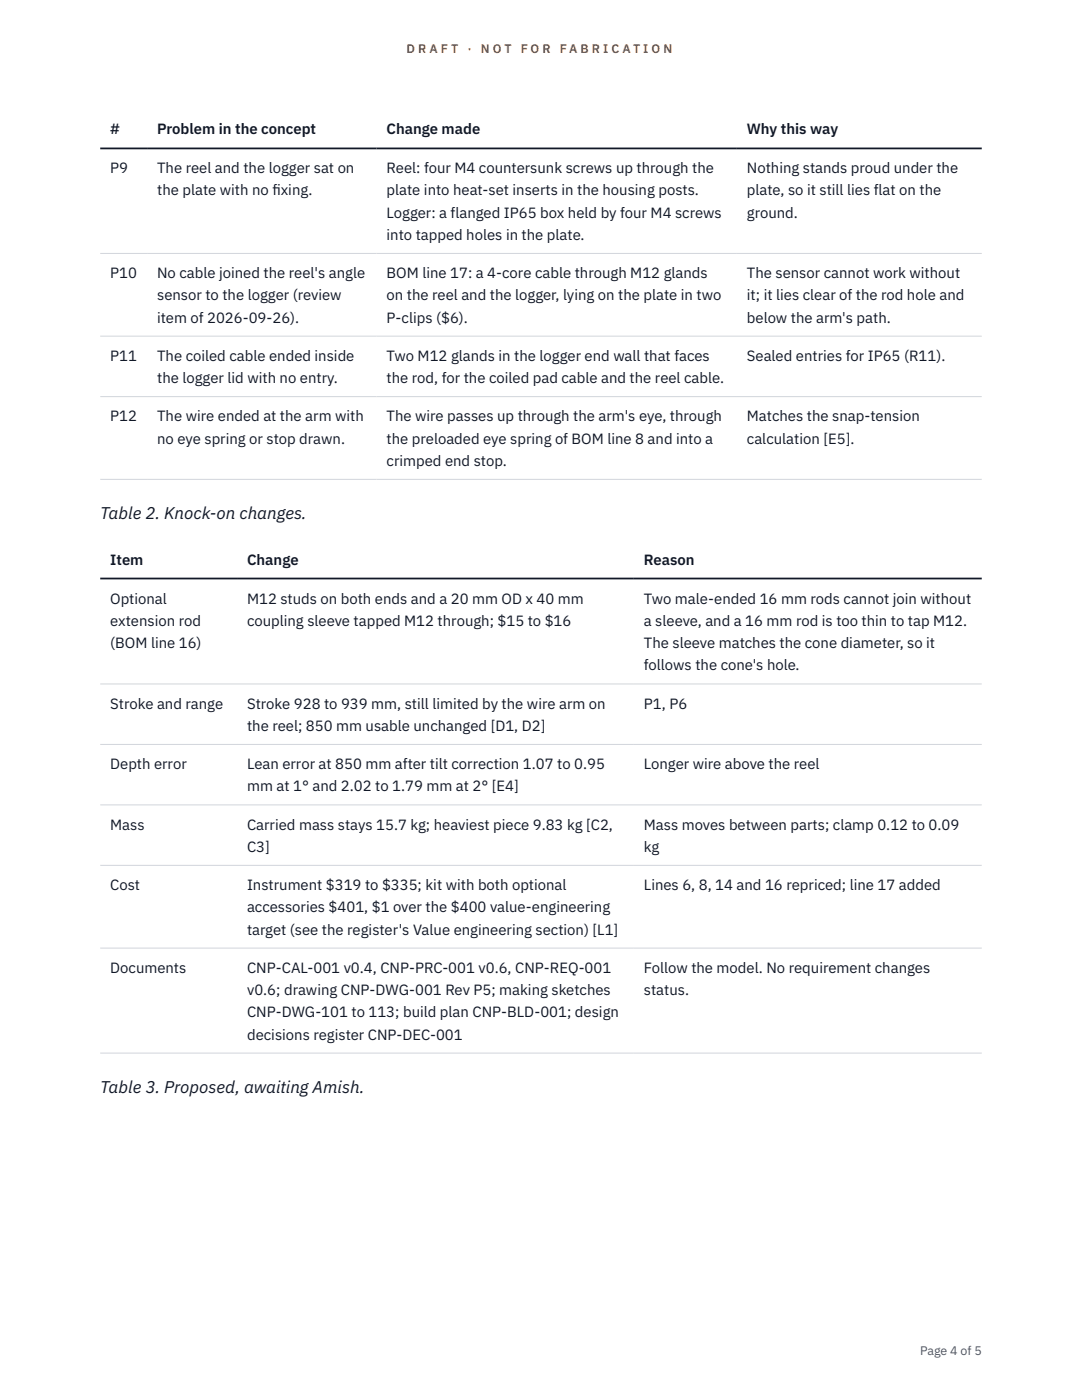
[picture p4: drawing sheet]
<svg xmlns="http://www.w3.org/2000/svg" width="216mm" height="279mm" viewBox="0 0 216 279" stroke-linecap="round" stroke-linejoin="round" font-family="sans-serif">
<defs><g id="words">
<g font-size="3.4" fill="#111827">
<text x="20" y="103.6">Table 2. Knock-on changes.</text>
<text x="20" y="218.1">Table 3. Proposed, awaiting Amish.</text>
</g>
<g font-size="3" fill="#111827">
<text x="22" y="26.8">#</text>
<text x="31.4" y="26.8">Problem in the concept</text>
<text x="77.1" y="26.8">Change made</text>
<text x="149" y="26.8">Why this way</text>
<text x="22" y="34.5">P9</text>
<text x="31.4" y="34.5">The reel and the logger sat on</text>
<text x="77.1" y="34.5">Reel: four M4 countersunk screws up through the</text>
<text x="149" y="34.5">Nothing stands proud under the</text>
<text x="31.4" y="39">the plate with no f</text>
<text x="54.3" y="39">ixing.</text>
<text x="77.1" y="39">plate into heat-set inserts in the housing posts.</text>
<text x="149" y="39">plate, so it still lies flat on the</text>
<text x="77.1" y="43.4">Logger: a flanged IP65 box held by four M4 screws</text>
<text x="77.1" y="47.9">into tapped holes in the plate.</text>
<text x="149" y="43.4">ground.</text>
<text x="22" y="55.5">P10</text>
<text x="31.4" y="55.5">No cable joined the reel's angle</text>
<text x="31.4" y="59.9">sensor to the logger (review</text>
<text x="77.1" y="55.5">BOM line 17: a 4-core cable through M12 glands</text>
<text x="77.1" y="59.9">on the reel and the logger, lying on the plate in two</text>
<text x="149" y="55.5">The sensor cannot work without</text>
<text x="149" y="59.9">it; it lies clear of the rod hole and</text>
<text x="31.4" y="64.4">item of 2026-09-26).</text>
<text x="77.1" y="64.4">P-clips ($6).</text>
<text x="149" y="64.4">below the arm's path.</text>
<text x="22" y="72">P11</text>
<text x="31.4" y="72">The coiled cable ended inside</text>
<text x="31.4" y="76.5">the logger lid with no entry.</text>
<text x="77.1" y="72">Two M12 glands in the logger end wall that faces</text>
<text x="77.1" y="76.5">the rod, for the coiled pad cable and the reel cable.</text>
<text x="149" y="72">Sealed entries for IP65 (R11).</text>
<text x="22" y="84.1">P12</text>
<text x="31.4" y="84.1">The wire ended at the arm with</text>
<text x="31.4" y="88.5">no eye spring or stop drawn.</text>
<text x="77.1" y="84.1">The wire passes up through the arm's eye, through</text>
<text x="77.1" y="88.5">the preloaded eye spring of BOM line 8 and into a</text>
<text x="149" y="84.1">Matches the snap-tension</text>
<text x="149" y="88.5">calculation [E5].</text>
<text x="77.1" y="93">crimped end stop.</text>
<text x="22" y="112.7">Item</text>
<text x="49.3" y="112.7">Change</text>
<text x="128.5" y="112.7">Reason</text>
<text x="22" y="120.5">Optional</text>
<text x="22" y="124.9">extension rod</text>
<text x="49.3" y="120.5">M12 studs on both ends and a 20 mm OD x 40 mm</text>
<text x="49.3" y="124.9">coupling sleeve tapped M12 through; $15 to $16</text>
<text x="128.5" y="120.5">Two male-ended 16 mm rods cannot join without</text>
<text x="128.5" y="124.9">a sleeve, and a 16 mm rod is too thin to tap M12.</text>
<text x="22" y="129.4">(BOM line 16)</text>
<text x="128.5" y="129.4">The sleeve matches the cone diameter, so it</text>
<text x="128.5" y="133.8">follows the cone's hole.</text>
<text x="22" y="141.4">Stroke and range</text>
<text x="49.3" y="141.4">Stroke 928 to 939 mm, still limited by the wire arm on</text>
<text x="128.5" y="141.4">P1, P6</text>
<text x="49.3" y="145.9">the reel; 850 mm usable unchanged [D1, D2]</text>
<text x="22" y="153.5">Depth error</text>
<text x="49.3" y="153.5">Lean error at 850 mm after tilt correction 1.07 to 0.95</text>
<text x="128.5" y="153.5">Longer wire above the reel</text>
<text x="49.3" y="157.9">mm at 1° and 2.02 to 1.79 mm at 2° [E4]</text>
<text x="22" y="165.6">Mass</text>
<text x="49.3" y="165.6">Carried mass stays 15.7 kg; heaviest piece 9.83 kg [C2,</text>
<text x="128.5" y="165.6">Mass moves between parts; clamp 0.12 to 0.09</text>
<text x="49.3" y="170">C3]</text>
<text x="128.5" y="170">kg</text>
<text x="22" y="177.6">Cost</text>
<text x="49.3" y="177.6">Instrument $319 to $335; kit with both optional</text>
<text x="128.5" y="177.6">Lines 6, 8, 14 and 16 repriced; line 17 added</text>
<text x="49.3" y="182.1">accessories $401, $1 over the $400 value-engineering</text>
<text x="49.3" y="186.5">target (see the register's Value engineering section) [L1]</text>
<text x="22" y="194.1">Documents</text>
<text x="49.3" y="194.1">CNP-CAL-001 v0.4, CNP-PRC-001 v0.6, CNP-REQ-001</text>
<text x="128.5" y="194.1">Follow the model. No requirement changes</text>
<text x="49.3" y="198.6">v0.6; drawing CNP-DWG-001 Rev P5; making sketches</text>
<text x="49.3" y="203">CNP-DWG-101 to 113; build plan CNP-BLD-001; design</text>
<text x="128.5" y="198.6">status.</text>
<text x="49.3" y="207.5">decisions register CNP-DEC-001</text>
</g>
<g font-size="2.5" fill="#b45309">
<text x="81.1" y="10.5">D R A F T</text>
<text x="93.3" y="10.5">·</text>
<text x="95.9" y="10.5">N O T</text>
<text x="103.9" y="10.5">F O R</text>
<text x="111.7" y="10.5">F A B R I C A T I O N</text>
</g>
<text font-size="2.5" fill="#4b5563" x="183.6" y="270.3">Page 4 of 5</text>
</g></defs>
<path d="M20 50.6h175.9M20 67.1h175.9M20 79.2h175.9M20 95.7h175.9M20 136.5h175.9M20 148.6h175.9M20 160.6h175.9M20 172.7h175.9M20 189.2h175.9M20 210.2h175.9" fill="none" stroke="#d1d5db" stroke-width=".2"/>
<path d="M20 29.6h175.9M20 115.5h175.9" fill="none" stroke="#111827" stroke-width=".35"/>
<use href="#words"/>
</svg>
